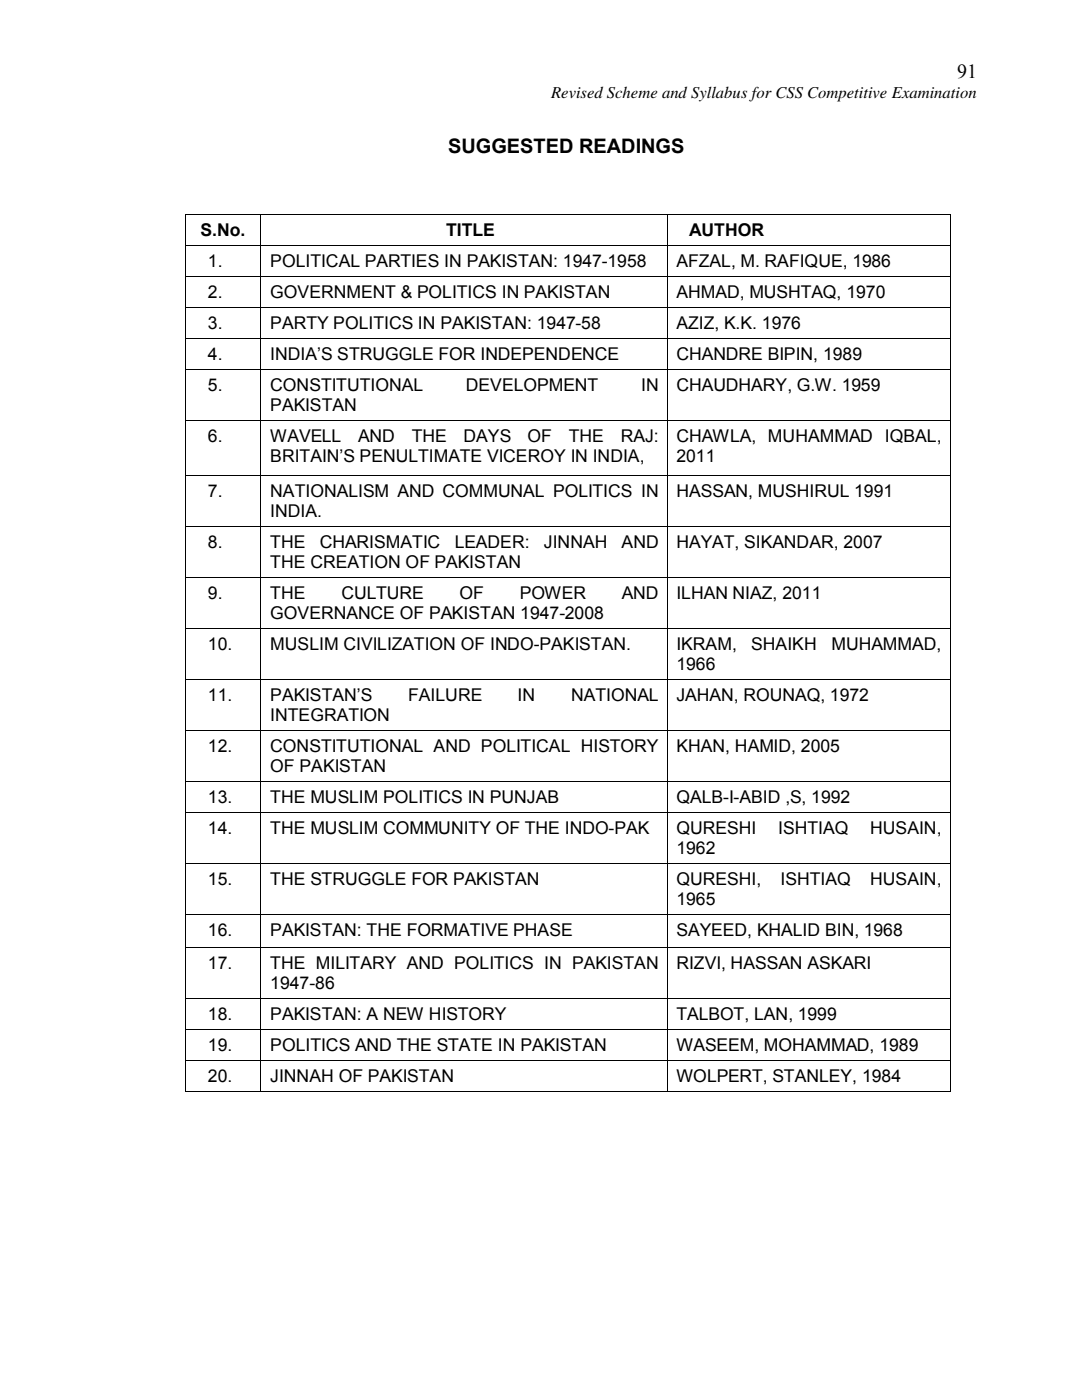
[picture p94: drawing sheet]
<svg xmlns="http://www.w3.org/2000/svg" width="216mm" height="279mm" viewBox="0 0 216 279" stroke-linecap="round" stroke-linejoin="round" font-family="sans-serif">
<defs><g id="words">
<g font-size="4">
<text x="191" y="15.5">91</text>
<text x="89.4" y="30.6">SUGGESTED READINGS</text>
</g>
<g font-size="3.5">
<text x="40" y="47">S.No.</text>
<text x="89" y="47">TITLE</text>
<text x="137.5" y="47">AUTHOR</text>
<text x="41.5" y="53.3">1.</text>
<text x="53.9" y="53.3">POLITICAL PARTIES IN PAKISTAN: 1947-1958</text>
<text x="135" y="53.3">AFZAL, M. RAFIQUE, 1986</text>
<text x="41.5" y="59.5">2.</text>
<text x="53.9" y="59.5">GOVERNMENT &amp; POLITICS IN PAKISTAN</text>
<text x="135" y="59.5">AHMAD, MUSHTAQ, 1970</text>
<text x="41.5" y="65.7">3.</text>
<text x="53.9" y="65.7">PARTY POLITICS IN PAKISTAN: 1947-58</text>
<text x="135" y="65.7">AZIZ, K.K. 1976</text>
<text x="41.5" y="71.9">4.</text>
<text x="53.9" y="71.9">INDIA’S STRUGGLE FOR INDEPENDENCE</text>
<text x="135" y="71.9">CHANDRE BIPIN, 1989</text>
<text x="41.5" y="78.1">5.</text>
<text x="53.9" y="82">PAKISTAN</text>
<text x="53.9" y="78.1">CONSTITUTIONAL</text>
<text x="93" y="78.1">DEVELOPMENT</text>
<text x="127.9" y="78.1">IN</text>
<text x="135" y="78.1">CHAUDHARY, G.W. 1959</text>
<text x="41.5" y="88.2">6.</text>
<text x="53.9" y="88.2">WAVELL</text>
<text x="71.5" y="88.2">AND</text>
<text x="82.2" y="88.2">THE</text>
<text x="92.5" y="88.2">DAYS</text>
<text x="105.3" y="88.2">OF</text>
<text x="113.5" y="88.2">THE</text>
<text x="123.9" y="88.2">RAJ:</text>
<text x="135" y="88.2">CHAWLA, MUHAMMAD IQBAL,</text>
<text x="53.9" y="92.2">BRITAIN’S PENULTIMATE VICEROY IN INDIA,</text>
<text x="135" y="92.2">2011</text>
<text x="41.5" y="99.1">7.</text>
<text x="53.9" y="99.1">NATIONALISM AND COMMUNAL POLITICS IN</text>
<text x="135" y="99.1">HASSAN, MUSHIRUL 1991</text>
<text x="53.9" y="103.1">INDIA.</text>
<text x="41.5" y="109.3">8.</text>
<text x="53.9" y="109.3">THE</text>
<text x="53.9" y="113.3">THE CREATION OF PAKISTAN</text>
<text x="63.8" y="109.3">CHARISMATIC</text>
<text x="90.8" y="109.3">LEADER:</text>
<text x="108.5" y="109.3">JINNAH</text>
<text x="124" y="109.3">AND</text>
<text x="135" y="109.3">HAYAT, SIKANDAR, 2007</text>
<text x="41.5" y="119.5">9.</text>
<text x="53.9" y="119.5">THE</text>
<text x="68.1" y="119.5">CULTURE</text>
<text x="91.7" y="119.5">OF</text>
<text x="103.7" y="119.5">POWER</text>
<text x="124.1" y="119.5">AND</text>
<text x="135" y="119.5">ILHAN NIAZ, 2011</text>
<text x="53.9" y="123.5">GOVERNANCE OF PAKISTAN 1947-2008</text>
<text x="41.5" y="129.7">10.</text>
<text x="53.9" y="129.7">MUSLIM CIVILIZATION OF INDO-PAKISTAN.</text>
<text x="135" y="129.7">IKRAM,</text>
<text x="149.9" y="129.7">SHAIKH</text>
<text x="165.9" y="129.7">MUHAMMAD,</text>
<text x="135" y="133.7">1966</text>
<text x="41.5" y="139.8">11.</text>
<text x="53.9" y="143.9">INTEGRATION</text>
<text x="53.9" y="139.8">PAKISTAN’S</text>
<text x="81.4" y="139.8">FAILURE</text>
<text x="103.3" y="139.8">IN</text>
<text x="114" y="139.8">NATIONAL</text>
<text x="135" y="139.8">JAHAN, ROUNAQ, 1972</text>
<text x="41.5" y="150">12.</text>
<text x="53.9" y="150">CONSTITUTIONAL AND POLITICAL HISTORY</text>
<text x="53.9" y="154.1">OF PAKISTAN</text>
<text x="135" y="150">KHAN, HAMID, 2005</text>
<text x="41.5" y="160.2">13.</text>
<text x="53.9" y="160.2">THE MUSLIM POLITICS IN PUNJAB</text>
<text x="135" y="160.2">QALB-I-ABID ,S, 1992</text>
<text x="41.5" y="166.4">14.</text>
<text x="53.9" y="166.4">THE MUSLIM COMMUNITY OF THE INDO-PAK</text>
<text x="135" y="166.4">QURESHI</text>
<text x="155.3" y="166.4">ISHTIAQ</text>
<text x="173.6" y="166.4">HUSAIN,</text>
<text x="135" y="170.4">1962</text>
<text x="41.5" y="176.6">15.</text>
<text x="53.9" y="176.6">THE STRUGGLE FOR PAKISTAN</text>
<text x="135" y="176.6">QURESHI,</text>
<text x="155.7" y="176.6">ISHTIAQ</text>
<text x="173.7" y="176.6">HUSAIN,</text>
<text x="135" y="180.6">1965</text>
<text x="41.5" y="186.8">16.</text>
<text x="53.9" y="186.8">PAKISTAN: THE FORMATIVE PHASE</text>
<text x="135" y="186.8">SAYEED, KHALID BIN, 1968</text>
<text x="41.5" y="193.3">17.</text>
<text x="53.9" y="193.3">THE MILITARY AND POLITICS IN PAKISTAN</text>
<text x="53.9" y="197.3">1947-86</text>
<text x="135" y="193.3">RIZVI, HASSAN ASKARI</text>
<text x="41.5" y="203.5">18.</text>
<text x="53.9" y="203.5">PAKISTAN: A NEW HISTORY</text>
<text x="135" y="203.5">TALBOT, LAN, 1999</text>
<text x="41.5" y="209.8">19.</text>
<text x="53.9" y="209.8">POLITICS AND THE STATE IN PAKISTAN</text>
<text x="135" y="209.8">WASEEM, MOHAMMAD, 1989</text>
<text x="41.5" y="215.9">20.</text>
<text x="53.9" y="215.9">JINNAH OF PAKISTAN</text>
<text x="135" y="215.9">WOLPERT, STANLEY, 1984</text>
</g>
<text font-size="3.3" x="110" y="19.5">Revised Scheme and Syllabus for CSS Competitive Examination</text>
</g></defs>
<g fill="#000">
<path d="M36.8 42.7h.2v.1h-.2zM36.8 48.9h.2v.1h-.2zM36.8 55.1h.2v.2h-.2zM52 42.7h.2v.1h-.2zM52 48.9h.2v.1h-.2zM52 55.1h.2v.2h-.2zM133.1 42.7l.2 .1zM133.1 48.9h.2v.1h-.2zM133.1 55.1h.2v.2h-.2zM189.5 42.7h.2v.1h-.2zM189.5 48.9h.2v.1h-.2zM189.5 55.1h.2v.2h-.2z"/>
<path d="M36.8 61.3h.2v.2h-.2zM36.8 67.5h.2v.1h-.2zM36.8 73.6h.2v.2h-.2zM52 61.3h.2v.2h-.2zM52 67.5h.2v.1h-.2zM52 73.6h.2v.2h-.2zM133.1 61.3h.2v.2h-.2zM133.1 67.5h.2v.1h-.2zM133.1 73.6h.2v.2h-.2zM189.5 61.3h.2v.2h-.2zM189.5 67.5h.2v.1h-.2zM189.5 73.6h.2v.2h-.2z"/>
<path d="M36.8 83.8h.2v.2h-.2zM36.8 94.7h.2v.2h-.2zM52 83.8h.2v.2h-.2zM52 94.7h.2v.2h-.2zM133.1 83.8h.2v.2h-.2zM133.1 94.7h.2v.2h-.2zM189.5 83.8h.2v.2h-.2zM189.5 94.7h.2v.2h-.2zM36.8 104.9h.2v.2h-.2zM36.8 115.1h.2v.1h-.2zM52 104.9h.2v.2h-.2zM52 115.1h.2v.1h-.2z"/>
<path d="M133.1 104.9h.2v.2h-.2zM133.1 115.1l.2 .1zM189.5 104.9h.2v.2h-.2zM189.5 115.1h.2v.1h-.2zM36.8 125.3h.2v.1h-.2zM36.8 135.5h.2v.1h-.2zM52 125.3h.2v.1h-.2zM52 135.5h.2v.1h-.2zM133.1 125.3l.2 .1zM133.1 135.5h.2v.1h-.2zM189.5 125.3h.2v.1h-.2zM189.5 135.5h.2v.1h-.2z"/>
<path d="M36.8 145.7h.2v.1h-.2zM36.8 155.8h.2v.2h-.2zM52 145.7h.2v.1h-.2zM52 155.8h.2v.2h-.2zM133.1 145.7h.2v.1h-.2zM133.1 155.8h.2v.2h-.2zM189.5 145.7h.2v.1h-.2zM189.5 155.8h.2v.2h-.2zM36.8 162h.2v.2h-.2zM36.8 172.2h.2v.1h-.2zM52 162h.2v.2h-.2zM52 172.2h.2v.1h-.2z"/>
<path d="M133.1 162h.2v.2h-.2zM133.1 172.2h.2v.1h-.2zM189.5 162h.2v.2h-.2zM189.5 172.2h.2v.1h-.2zM36.8 182.4h.2v.1h-.2zM36.8 189h.2v.1h-.2zM36.8 199.1h.2v.2h-.2zM52 182.4h.2v.1h-.2zM52 189h.2v.1h-.2zM52 199.1h.2v.2h-.2zM133.1 182.4h.2v.1h-.2zM133.1 189l.2 .1z"/>
<path d="M133.1 199.1l.2 .2zM189.5 182.4h.2v.1h-.2zM189.5 189h.2v.1h-.2zM189.5 199.1h.2v.2h-.2zM36.8 205.4h.2v.1h-.2zM36.8 211.5h.2v.2h-.2zM36.8 217.7h.2v.2h-.2zM52 205.4h.2v.1h-.2zM52 211.5h.2v.2h-.2zM52 217.7h.2v.2h-.2zM133.1 205.4h.2v.1h-.2zM133.1 211.5h.2v.2h-.2z"/>
<path d="M133.1 217.7h.2v.2h-.2zM189.5 205.4h.2v.1h-.2zM189.5 211.5h.2v.2h-.2zM189.5 217.7h.2v.2h-.2z"/>
</g>
<g fill="none" stroke="#000" stroke-width=".2">
<path d="M36.9 42.8v6.1M36.9 49v6.1M36.9 55.3v6M37 42.8h15M37 48.9h15M37 55.2h15M52.1 42.8v6.1M52.1 49v6.1M52.1 55.3v6M52.2 42.8h80.9M52.2 48.9h80.9M52.2 55.2h80.9"/>
<path d="M133.2 42.8v6.1M133.2 49v6.1M133.2 55.3v6M133.3 42.8h56.2M133.3 48.9h56.2M133.3 55.2h56.2M189.6 42.8v6.1M189.6 49v6.1M189.6 55.3v6M36.9 61.5v6M36.9 67.6v6M36.9 73.8v10"/>
<path d="M37 61.4h15M37 67.6h15M37 73.7h15M52.1 61.5v6M52.1 67.6v6M52.1 73.8v10M52.2 61.4h80.9M52.2 67.6h80.9M52.2 73.7h80.9M133.2 61.5v6M133.2 67.6v6M133.2 73.8v10"/>
<path d="M133.3 61.4h56.2M133.3 67.6h56.2M133.3 73.7h56.2M189.6 61.5v6M189.6 67.6v6M189.6 73.8v10M36.9 84v10.7M36.9 94.9v10M37 83.9h15M37 94.8h15M52.1 84v10.7M52.1 94.9v10"/>
<path d="M52.2 83.9h80.9M52.2 94.8h80.9M133.2 84v10.7M133.2 94.9v10M133.3 83.9h56.2M133.3 94.8h56.2M189.6 84v10.7M189.6 94.9v10M36.9 105.1v10M36.9 115.2v10.1M37 105h15M37 115.2h15"/>
<path d="M52.1 105.1v10M52.1 115.2v10.1M52.2 105h80.9M52.2 115.2h80.9M133.2 105.1v10M133.2 115.2v10.1M133.3 105h56.2M133.3 115.2h56.2M189.6 105.1v10M189.6 115.2v10.1M36.9 125.4v10.1M36.9 135.6v10.1"/>
<path d="M37 125.4h15M37 135.6h15M52.1 125.4v10.1M52.1 135.6v10.1M52.2 125.4h80.9M52.2 135.6h80.9M133.2 125.4v10.1M133.2 135.6v10.1M133.3 125.4h56.2M133.3 135.6h56.2M189.6 125.4v10.1M189.6 135.6v10.1"/>
<path d="M36.9 145.8v10M36.9 156v6M37 145.8h15M37 155.9h15M52.1 145.8v10M52.1 156v6M52.2 145.8h80.9M52.2 155.9h80.9M133.2 145.8v10M133.2 156v6M133.3 145.8h56.2M133.3 155.9h56.2"/>
<path d="M189.6 145.8v10M189.6 156v6M36.9 162.2v10M36.9 172.3v10.1M37 162.1h15M37 172.3h15M52.1 162.2v10M52.1 172.3v10.1M52.2 162.1h80.9M52.2 172.3h80.9M133.2 162.2v10M133.2 172.3v10.1"/>
<path d="M133.3 162.1h56.2M133.3 172.3h56.2M189.6 162.2v10M189.6 172.3v10.1M36.9 182.5v6.5M36.9 189.1v10M36.9 199.3v6.1M37 182.5h15M37 189h15M37 199.2h15M52.1 182.5v6.5M52.1 189.1v10"/>
<path d="M52.1 199.3v6.1M52.2 182.5h80.9M52.2 189h80.9M52.2 199.2h80.9M133.2 182.5v6.5M133.2 189.1v10M133.2 199.3v6.1M133.3 182.5h56.2M133.3 189h56.2M133.3 199.2h56.2M189.6 182.5v6.5M189.6 189.1v10"/>
<path d="M189.6 199.3v6.1M36.9 205.5v6M36.9 211.7v6M37 205.4h15M37 211.6h15M37 217.8h15M52.1 205.5v6M52.1 211.7v6M52.2 205.4h80.9M52.2 211.6h80.9M52.2 217.8h80.9M133.2 205.5v6"/>
<path d="M133.2 211.7v6M133.3 205.4h56.2M133.3 211.6h56.2M133.3 217.8h56.2M189.6 205.5v6M189.6 211.7v6"/>
</g>
<use href="#words"/>
</svg>
